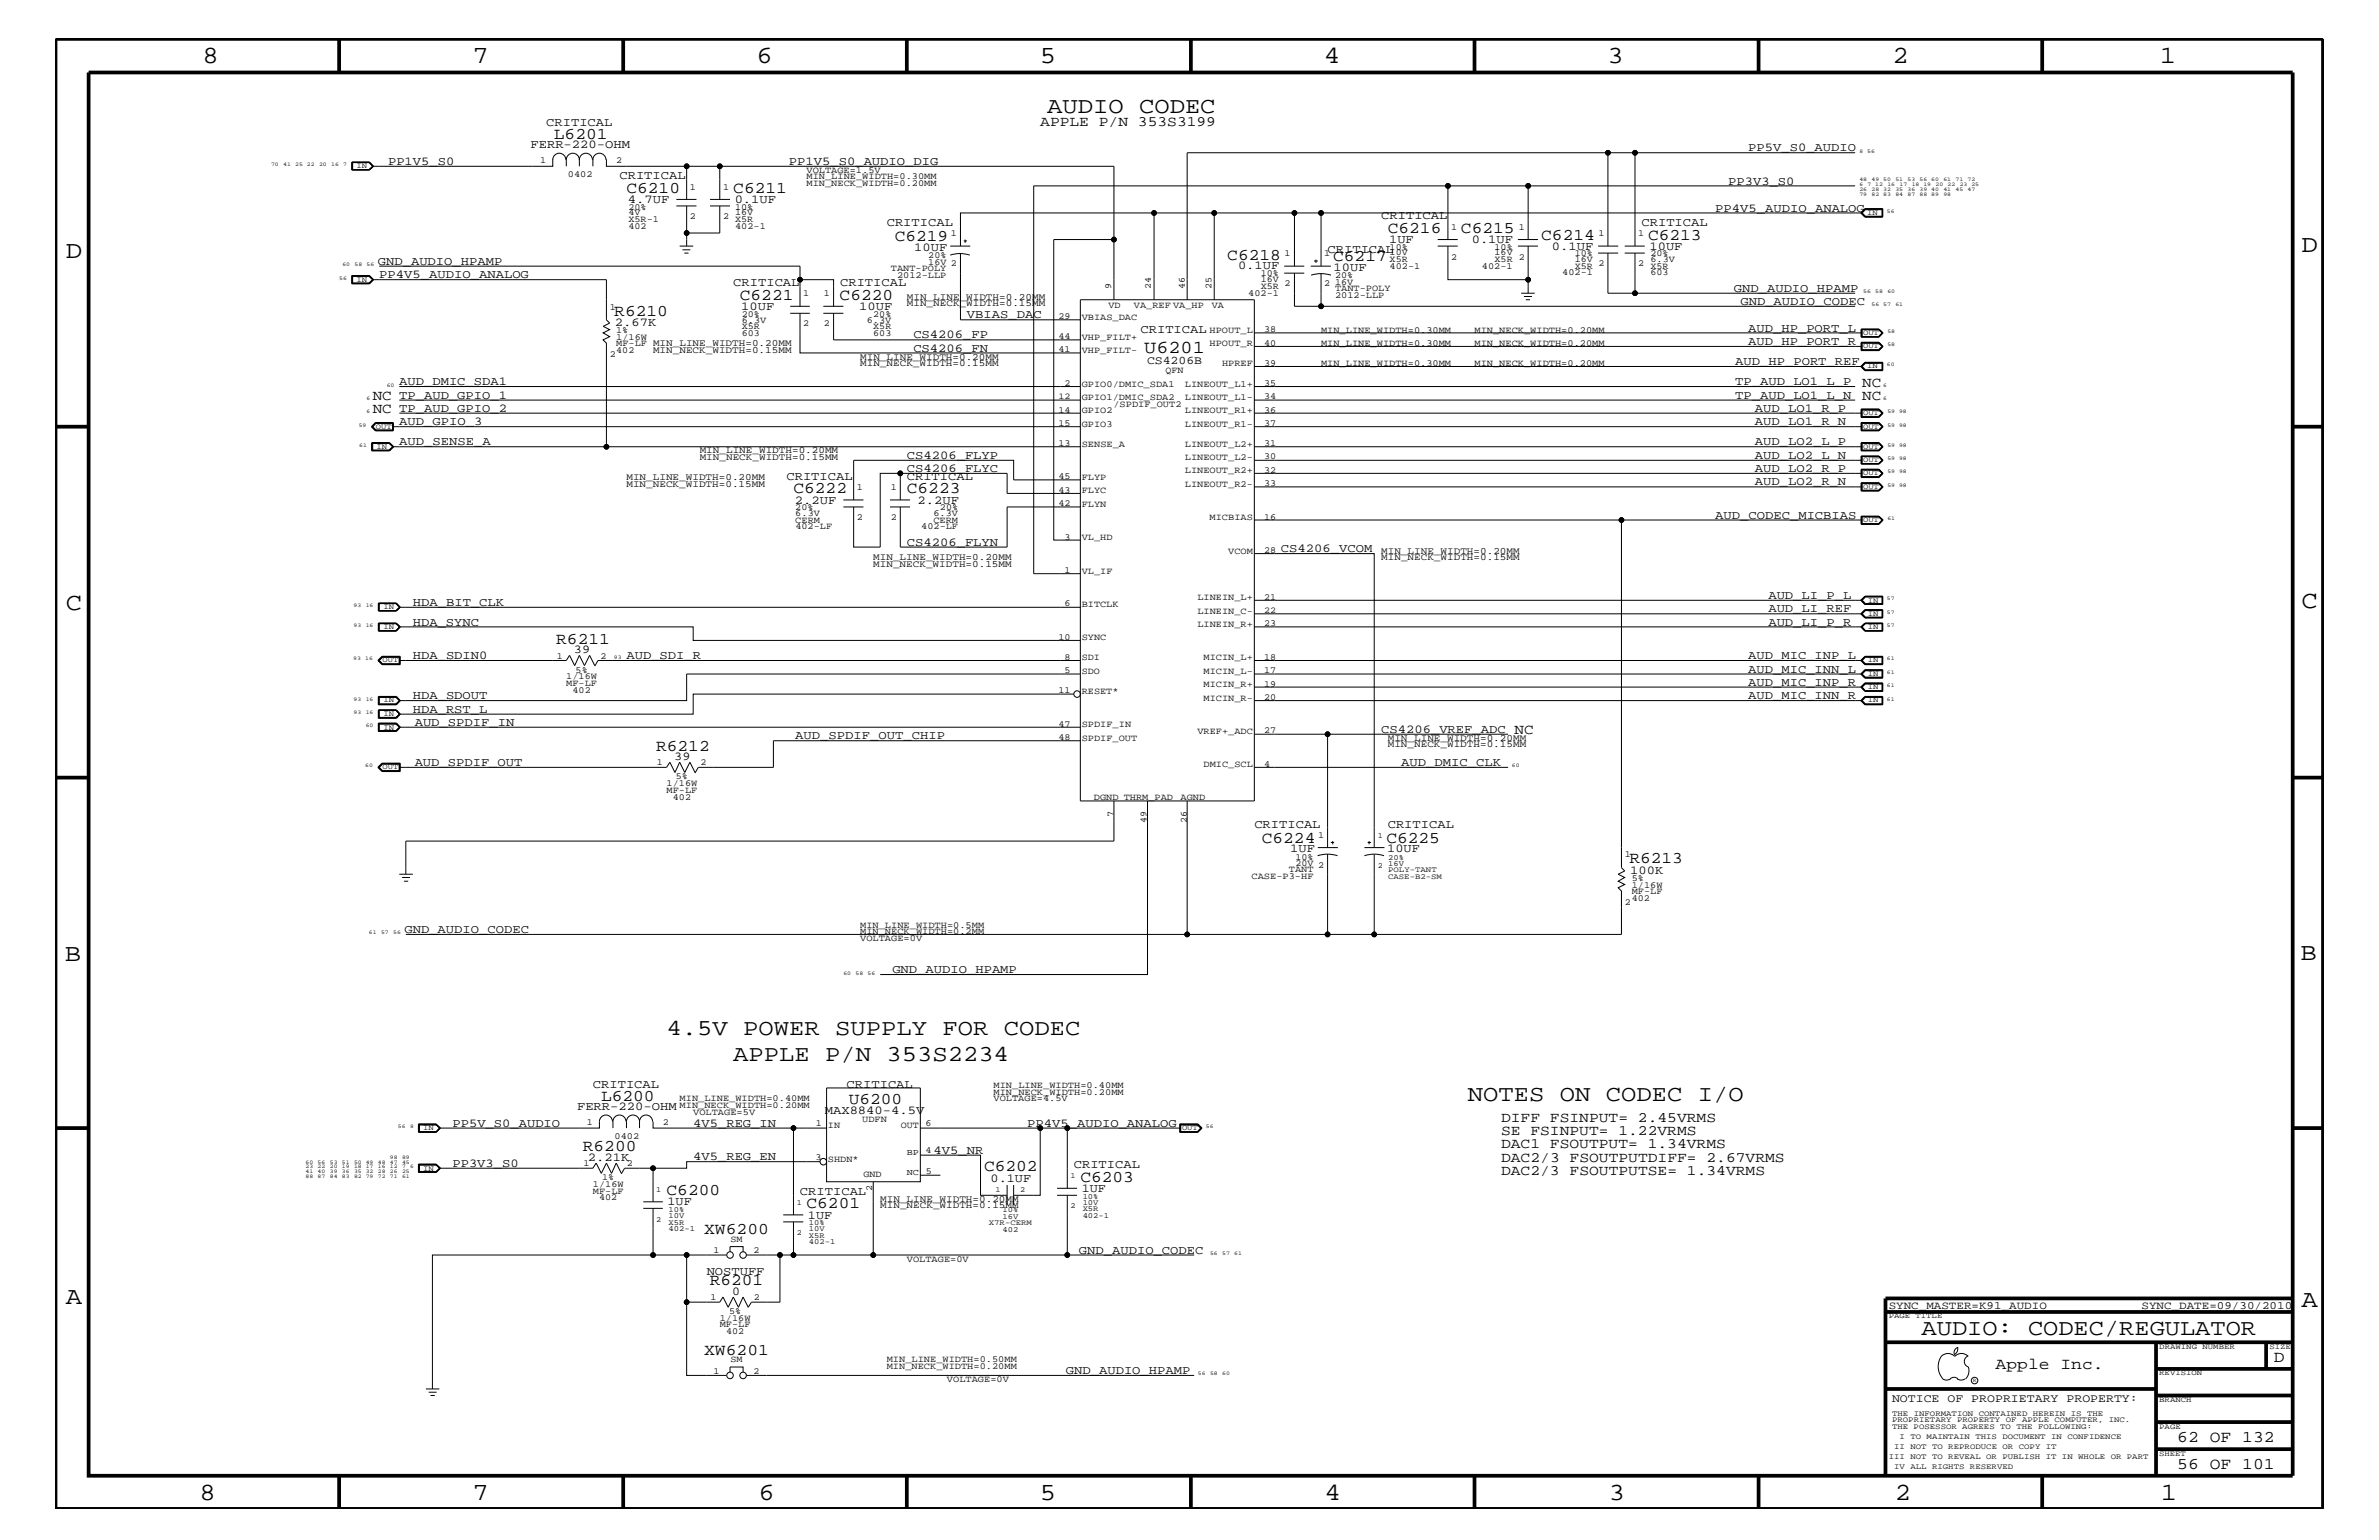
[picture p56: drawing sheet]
<svg xmlns="http://www.w3.org/2000/svg" width="432mm" height="279mm" viewBox="0 0 432 279" stroke-linecap="round" stroke-linejoin="round" font-family="sans-serif">
<defs><g id="words">
<g font-size="4.5">
<text x="36.7" y="11.5">8</text>
<text x="85.8" y="11.5">7</text>
<text x="137.3" y="11.5">6</text>
<text x="188.7" y="11.5">5</text>
<text x="240.3" y="11.5">4</text>
<text x="291.8" y="11.5">3</text>
<text x="343.5" y="11.5">2</text>
<text x="392" y="11.5">1</text>
<text x="11.9" y="46.8">D</text>
<text x="417.8" y="45.7">D</text>
<text x="11.9" y="110.6">C</text>
<text x="417.7" y="110.3">C</text>
<text x="11.8" y="174.3">B</text>
<text x="417.6" y="174.2">B</text>
<text x="11.9" y="236.7">A</text>
<text x="417.7" y="237.1">A</text>
<text x="36.2" y="272.1">8</text>
<text x="85.8" y="272.1">7</text>
<text x="137.7" y="272.1">6</text>
<text x="188.7" y="272.1">5</text>
<text x="240.4" y="272.1">4</text>
<text x="292" y="272.1">3</text>
<text x="343.9" y="272.1">2</text>
<text x="392.2" y="272.1">1</text>
</g>
<g font-size="4.1">
<text x="190.1" y="20.4">AUDIO CODEC</text>
<text x="121" y="187.7">4.5V POWER SUPPLY FOR CODEC</text>
<text x="133.1" y="192.6">APPLE P/N 353S2234</text>
<text x="266.4" y="199.8">NOTES ON CODEC I/O</text>
<text x="348.8" y="242.3">AUDIO: CODEC/REGULATOR</text>
</g>
<text font-size="3.3" x="207.7" y="64">U6201</text>
<g font-size="3">
<text x="100.5" y="25.2">L6201</text>
<text x="113.7" y="35">C6210</text>
<text x="133.1" y="35">C6211</text>
<text x="162.4" y="43.8">C6219</text>
<text x="222.8" y="47.1">C6218</text>
<text x="242" y="47.4">C6217</text>
<text x="251.9" y="42.3">C6216</text>
<text x="265.2" y="42.3">C6215</text>
<text x="279.7" y="43.5">C6214</text>
<text x="299.1" y="43.5">C6213</text>
<text x="111.5" y="57.3">R6210</text>
<text x="134.3" y="54.4">C6221</text>
<text x="152.4" y="54.4">C6220</text>
<text x="144" y="89.5">C6222</text>
<text x="164.6" y="89.5">C6223</text>
<text x="101" y="116.8">R6211</text>
<text x="119.1" y="136.2">R6212</text>
<text x="229" y="152.9">C6224</text>
<text x="251.6" y="152.9">C6225</text>
<text x="295.7" y="156.7">R6213</text>
<text x="109.1" y="199.8">L6200</text>
<text x="154.1" y="200.3">U6200</text>
<text x="105.8" y="208.9">R6200</text>
<text x="178.6" y="212.5">C6202</text>
<text x="196.1" y="214.4">C6203</text>
<text x="121" y="216.9">C6200</text>
<text x="146.4" y="219.2">C6201</text>
<text x="127.8" y="224">XW6200</text>
<text x="128.8" y="233.2">R6201</text>
<text x="127.8" y="245.8">XW6201</text>
<text x="362.2" y="248.4">Apple Inc.</text>
<text x="412.7" y="247.1">D</text>
<text x="395.2" y="261.6">62 OF 132</text>
<text x="395.2" y="266.6">56 OF 101</text>
</g>
<g font-size="2.6">
<text x="188.8" y="22.9">APPLE P/N 353S3199</text>
<text x="338" y="70.1">NC</text>
<text x="67.6" y="75">NC</text>
<text x="67.6" y="72.6">NC</text>
<text x="338" y="72.6">NC</text>
<text x="274.9" y="133.2">NC</text>
<text x="272.5" y="203.5">DIFF FSINPUT= 2.45VRMS</text>
<text x="272.5" y="208.3">DAC1 FSOUTPUT= 1.34VRMS</text>
<text x="272.5" y="205.9">SE FSINPUT= 1.22VRMS</text>
<text x="272.5" y="210.8">DAC2/3 FSOUTPUTDIFF= 2.67VRMS</text>
<text x="272.5" y="213.2">DAC2/3 FSOUTPUTSE= 1.34VRMS</text>
</g>
<g font-size="2.2">
<text x="99.1" y="22.9">CRITICAL</text>
<text x="70.4" y="29.9">PP1V5_S0</text>
<text x="96.3" y="26.9">FERR-220-OHM</text>
<text x="143.2" y="29.9">PP1V5_S0_AUDIO_DIG</text>
<text x="317.3" y="27.5">PP5V_S0_AUDIO</text>
<text x="112.4" y="32.5">CRITICAL</text>
<text x="313.7" y="33.6">PP3V3_S0</text>
<text x="114" y="36.8">4.7UF</text>
<text x="133.3" y="36.8">0.1UF</text>
<text x="161" y="41">CRITICAL</text>
<text x="250.7" y="39.8">CRITICAL</text>
<text x="297.9" y="41">CRITICAL</text>
<text x="311.3" y="38.4">PP4V5_AUDIO_ANALOG</text>
<text x="165.9" y="45.5">10UF</text>
<text x="241" y="45.9">CRITICAL</text>
<text x="252.1" y="44.1">1UF</text>
<text x="267.1" y="44.1">0.1UF</text>
<text x="281.7" y="45.3">0.1UF</text>
<text x="299.4" y="45.3">10UF</text>
<text x="68.6" y="48">GND_AUDIO_HPAMP</text>
<text x="68.8" y="50.5">PP4V5_AUDIO_ANALOG</text>
<text x="133.1" y="51.9">CRITICAL</text>
<text x="152.5" y="51.9">CRITICAL</text>
<text x="224.7" y="48.9">0.1UF</text>
<text x="242.1" y="49.1">10UF</text>
<text x="314.7" y="52.9">GND_AUDIO_HPAMP</text>
<text x="111.6" y="59.1">2.67K</text>
<text x="134.5" y="56.2">10UF</text>
<text x="156" y="56.2">10UF</text>
<text x="175.5" y="57.8">VBIAS_DAC</text>
<text x="315.9" y="55.3">GND_AUDIO_CODEC</text>
<text x="165.8" y="63.9">CS4206_FN</text>
<text x="165.8" y="61.4">CS4206_FP</text>
<text x="207" y="60.4">CRITICAL</text>
<text x="317.3" y="62.6">AUD_HP_PORT_R</text>
<text x="317.3" y="60.2">AUD_HP_PORT_L</text>
<text x="72.5" y="69.9">AUD_DMIC_SDA1</text>
<text x="315" y="69.9">TP_AUD_LO1_L_P</text>
<text x="315" y="66.2">AUD_HP_PORT_REF</text>
<text x="72.5" y="74.7">TP_AUD_GPIO_2</text>
<text x="72.5" y="72.3">TP_AUD_GPIO_1</text>
<text x="72.5" y="77.2">AUD_GPIO_3</text>
<text x="315" y="72.3">TP_AUD_LO1_L_N</text>
<text x="318.5" y="77.2">AUD_LO1_R_N</text>
<text x="318.5" y="74.7">AUD_LO1_R_P</text>
<text x="72.5" y="80.8">AUD_SENSE_A</text>
<text x="164.6" y="83.3">CS4206_FLYP</text>
<text x="318.5" y="80.8">AUD_LO2_L_P</text>
<text x="318.5" y="83.3">AUD_LO2_L_N</text>
<text x="142.7" y="87.1">CRITICAL</text>
<text x="164.6" y="87.1">CRITICAL</text>
<text x="164.6" y="85.6">CS4206_FLYC</text>
<text x="318.5" y="85.6">AUD_LO2_R_P</text>
<text x="318.5" y="88.1">AUD_LO2_R_N</text>
<text x="144.3" y="91.4">2.2UF</text>
<text x="166.5" y="91.4">2.2UF</text>
<text x="311.3" y="94.2">AUD_CODEC_MICBIAS</text>
<text x="164.6" y="99">CS4206_FLYN</text>
<text x="232.5" y="100.2">CS4206_VCOM</text>
<text x="74.9" y="109.9">HDA_BIT_CLK</text>
<text x="74.9" y="113.6">HDA_SYNC</text>
<text x="321" y="111.1">AUD_LI_REF</text>
<text x="321" y="113.6">AUD_LI_P_R</text>
<text x="321" y="108.7">AUD_LI_P_L</text>
<text x="74.9" y="119.6">HDA_SDIN0</text>
<text x="104.2" y="118.5">39</text>
<text x="113.7" y="119.6">AUD_SDI_R</text>
<text x="317.3" y="119.6">AUD_MIC_INP_L</text>
<text x="317.3" y="124.4">AUD_MIC_INP_R</text>
<text x="317.3" y="122">AUD_MIC_INN_L</text>
<text x="74.9" y="129.3">HDA_RST_L</text>
<text x="74.9" y="126.9">HDA_SDOUT</text>
<text x="75.3" y="131.7">AUD_SPDIF_IN</text>
<text x="317.3" y="126.9">AUD_MIC_INN_R</text>
<text x="122.4" y="137.9">39</text>
<text x="144.4" y="134.1">AUD_SPDIF_OUT_CHIP</text>
<text x="250.7" y="133">CS4206_VREF_ADC</text>
<text x="75.3" y="139">AUD_SPDIF_OUT</text>
<text x="254.3" y="139">AUD_DMIC_CLK</text>
<text x="227.7" y="150.1">CRITICAL</text>
<text x="234.2" y="154.6">1UF</text>
<text x="251.8" y="154.6">10UF</text>
<text x="251.9" y="150.1">CRITICAL</text>
<text x="295.9" y="158.5">100K</text>
<text x="73.4" y="169.3">GND_AUDIO_CODEC</text>
<text x="162" y="176.6">GND_AUDIO_HPAMP</text>
<text x="107.6" y="197.4">CRITICAL</text>
<text x="153.7" y="197.4">CRITICAL</text>
<text x="104.7" y="201.5">FERR-220-OHM</text>
<text x="149.7" y="202">MAX8840-4.5V</text>
<text x="82.1" y="204.4">PP5V_S0_AUDIO</text>
<text x="125.8" y="204.4">4V5_REG_IN</text>
<text x="169.4" y="209.3">4V5_NR</text>
<text x="186.4" y="204.4">PP4V5_AUDIO_ANALOG</text>
<text x="82.1" y="211.7">PP3V3_S0</text>
<text x="106.7" y="210.7">2.21K</text>
<text x="125.8" y="210.5">4V5_REG_EN</text>
<text x="179.8" y="214.4">0.1UF</text>
<text x="194.9" y="211.9">CRITICAL</text>
<text x="121.2" y="218.6">1UF</text>
<text x="145.2" y="216.9">CRITICAL</text>
<text x="146.6" y="221.1">1UF</text>
<text x="196.3" y="216.2">1UF</text>
<text x="195.8" y="227.5">GND_AUDIO_CODEC</text>
<text x="128.3" y="231.3">NOSTUFF</text>
<text x="132.9" y="234.9">0</text>
<text x="193.5" y="249.3">GND_AUDIO_HPAMP</text>
</g>
<g font-size="2.1">
<text x="208.2" y="66">CS4206B</text>
<text x="343.4" y="254.4">NOTICE OF PROPRIETARY PROPERTY:</text>
</g>
<g font-size="2">
<text x="342.8" y="237.4">SYNC_MASTER=K91_AUDIO</text>
<text x="388.7" y="237.4">SYNC_DATE=09/30/2010</text>
</g>
<g font-size="1.8">
<text x="164.6" y="54.4">MIN_LINE_WIDTH=0.20MM</text>
<text x="164.6" y="55.6">MIN_NECK_WIDTH=0.15MM</text>
<text x="118.5" y="64">MIN_NECK_WIDTH=0.15MM</text>
<text x="156.1" y="65.3">MIN_LINE_WIDTH=0.20MM</text>
<text x="156.1" y="66.5">MIN_NECK_WIDTH=0.15MM</text>
<text x="127" y="83.5">MIN_NECK_WIDTH=0.15MM</text>
<text x="127" y="82.2">MIN_LINE_WIDTH=0.20MM</text>
<text x="113.7" y="88.3">MIN_NECK_WIDTH=0.15MM</text>
<text x="113.7" y="87.1">MIN_LINE_WIDTH=0.20MM</text>
<text x="158.5" y="101.6">MIN_LINE_WIDTH=0.20MM</text>
<text x="250.7" y="101.6">MIN_NECK_WIDTH=0.15MM</text>
<text x="250.7" y="100.4">MIN_LINE_WIDTH=0.20MM</text>
<text x="158.5" y="102.9">MIN_NECK_WIDTH=0.15MM</text>
<text x="251.9" y="134.4">MIN_LINE_WIDTH=0.20MM</text>
<text x="251.9" y="135.6">MIN_NECK_WIDTH=0.15MM</text>
<text x="159.8" y="219.2">MIN_NECK_WIDTH=0.15MM</text>
<text x="159.8" y="218">MIN_LINE_WIDTH=0.20MM</text>
</g>
<g font-size="1.7">
<text x="98" y="29.5">1</text>
<text x="111.8" y="29.5">2</text>
<text x="103.1" y="32">0402</text>
<text x="125.2" y="34.4">1</text>
<text x="131.2" y="34.4">1</text>
<text x="146.4" y="31.4">VOLTAGE=1.5V</text>
<text x="146.4" y="33.7">MIN_NECK_WIDTH=0.20MM</text>
<text x="146.4" y="32.5">MIN_LINE_WIDTH=0.30MM</text>
<text x="114" y="38">20%</text>
<text x="114" y="39.1">4V</text>
<text x="114" y="41.5">402</text>
<text x="114" y="40.3">X5R-1</text>
<text x="125.2" y="39.8">2</text>
<text x="131.2" y="39.8">2</text>
<text x="133.4" y="41.5">402-1</text>
<text x="133.4" y="38">10%</text>
<text x="133.4" y="40.3">X5R</text>
<text x="133.4" y="39.1">16V</text>
<text x="263.4" y="41.7">1</text>
<text x="275.7" y="41.7">1</text>
<text x="168.5" y="46.8">20%</text>
<text x="172.6" y="42.9">1</text>
<text x="233.2" y="46.5">1</text>
<text x="240.4" y="46.5">1</text>
<text x="252.2" y="46.3">10V</text>
<text x="252.2" y="47.6">X5R</text>
<text x="252.2" y="45.3">10%</text>
<text x="263.4" y="47.1">2</text>
<text x="271.3" y="45.3">10%</text>
<text x="271.3" y="47.6">X5R</text>
<text x="271.3" y="46.3">16V</text>
<text x="275.7" y="47.1">2</text>
<text x="285.8" y="46.5">10%</text>
<text x="285.8" y="47.6">16V</text>
<text x="290.2" y="42.9">1</text>
<text x="297.3" y="42.9">1</text>
<text x="299.6" y="46.5">20%</text>
<text x="299.6" y="47.6">6.3V</text>
<text x="145.8" y="53.8">1</text>
<text x="149.5" y="53.8">1</text>
<text x="161.7" y="49.1">TANT-POLY</text>
<text x="162.8" y="50.4">2012-LLP</text>
<text x="168.5" y="48">16V 2</text>
<text x="201.7" y="52.5" transform="rotate(-90 201.7 52.5)">9</text>
<text x="215.1" y="52.5" transform="rotate(-90 215.1 52.5)">46</text>
<text x="219.9" y="52.5" transform="rotate(-90 219.9 52.5)">25</text>
<text x="226.6" y="53.6">402-1</text>
<text x="228.9" y="51.3">16V</text>
<text x="228.9" y="50.2">10%</text>
<text x="228.9" y="52.4">X5R</text>
<text x="233.2" y="51.9">2</text>
<text x="240.4" y="51.9">2</text>
<text x="242.3" y="51.7">16V</text>
<text x="242.3" y="50.5">20%</text>
<text x="242.3" y="52.8">TANT-POLY</text>
<text x="252.2" y="48.8">402-1</text>
<text x="269" y="48.8">402-1</text>
<text x="283.5" y="50">402-1</text>
<text x="285.8" y="48.8">X5R</text>
<text x="290.2" y="48.3">2</text>
<text x="297.3" y="48.3">2</text>
<text x="299.6" y="50">603</text>
<text x="299.6" y="48.8">X5R</text>
<text x="110.7" y="56.2">1</text>
<text x="134.6" y="59.7">X5R</text>
<text x="134.6" y="58.5">6.3V</text>
<text x="134.6" y="57.4">20%</text>
<text x="145.8" y="59.2">2</text>
<text x="149.5" y="59.2">2</text>
<text x="157.3" y="58.5">6.3V</text>
<text x="158.5" y="59.7">X5R</text>
<text x="158.5" y="57.4">20%</text>
<text x="192.1" y="57.9">29</text>
<text x="196.3" y="58">VBIAS_DAC</text>
<text x="201.2" y="55.8">VD</text>
<text x="205.8" y="55.8">VA_REF VA_HP</text>
<text x="220" y="55.8">VA</text>
<text x="242.3" y="54">2012-LLP</text>
<text x="110.7" y="64.7">2</text>
<text x="111.8" y="64">402</text>
<text x="111.8" y="60.4">1%</text>
<text x="111.8" y="61.7">1/16W</text>
<text x="111.8" y="62.9">MF-LF MIN_LINE_WIDTH=0.20MM</text>
<text x="134.6" y="60.9">603</text>
<text x="158.5" y="60.9">603</text>
<text x="192.1" y="64">41</text>
<text x="192.1" y="61.5">44</text>
<text x="196.3" y="61.7">VHP_FILT+</text>
<text x="196.3" y="64">VHP_FILT-</text>
<text x="219.5" y="62.9">HPOUT_R</text>
<text x="219.5" y="60.4">HPOUT_L</text>
<text x="229.4" y="62.8">40</text>
<text x="229.4" y="60.3">38</text>
<text x="239.8" y="62.9">MIN_LINE_WIDTH=0.30MM</text>
<text x="239.8" y="60.4">MIN_LINE_WIDTH=0.30MM</text>
<text x="267.6" y="62.9">MIN_NECK_WIDTH=0.20MM</text>
<text x="267.6" y="60.4">MIN_NECK_WIDTH=0.20MM</text>
<text x="193.2" y="70">2</text>
<text x="196.3" y="70.1">GPIO0/DMIC_SDA1</text>
<text x="211.5" y="67.6">QFN</text>
<text x="215.1" y="70.1">LINEOUT_L1+</text>
<text x="221.8" y="66.5">HPREF</text>
<text x="229.4" y="66.4">39</text>
<text x="229.4" y="70">35</text>
<text x="239.8" y="66.5">MIN_LINE_WIDTH=0.30MM</text>
<text x="267.6" y="66.5">MIN_NECK_WIDTH=0.20MM</text>
<text x="192.1" y="77.3">15</text>
<text x="192.1" y="74.9">14</text>
<text x="196.3" y="75">GPIO2</text>
<text x="196.3" y="77.4">GPIO3</text>
<text x="196.3" y="72.6">GPIO1/DMIC_SDA2</text>
<text x="202.1" y="73.8">/SPDIF_OUT2</text>
<text x="215.1" y="72.6">LINEOUT_L1-</text>
<text x="215.1" y="77.4">LINEOUT_R1-</text>
<text x="215.1" y="75">LINEOUT_R1+</text>
<text x="229.4" y="74.9">36</text>
<text x="229.4" y="77.3">37</text>
<text x="229.4" y="72.4">34</text>
<text x="192.1" y="80.9">13</text>
<text x="196.3" y="81.1">SENSE_A</text>
<text x="215.1" y="81.1">LINEOUT_L2+</text>
<text x="215.1" y="83.5">LINEOUT_L2-</text>
<text x="229.4" y="83.3">30</text>
<text x="229.4" y="80.9">31</text>
<text x="155.5" y="88.9">1</text>
<text x="161.7" y="88.9">1</text>
<text x="192.1" y="89.4">43</text>
<text x="192.1" y="87">45</text>
<text x="196.3" y="87.1">FLYP</text>
<text x="196.3" y="89.5">FLYC</text>
<text x="215.1" y="88.3">LINEOUT_R2-</text>
<text x="215.1" y="85.9">LINEOUT_R2+</text>
<text x="229.4" y="85.8">32</text>
<text x="229.4" y="88.2">33</text>
<text x="144.4" y="92.6">20%</text>
<text x="144.4" y="94.9">CERM</text>
<text x="144.4" y="93.7">6.3V</text>
<text x="155.5" y="94.3">2</text>
<text x="161.7" y="94.3">2</text>
<text x="169.4" y="93.7">6.3V</text>
<text x="169.4" y="94.9">CERM</text>
<text x="170.6" y="92.6">20%</text>
<text x="192.1" y="91.8">42</text>
<text x="196.3" y="92">FLYN</text>
<text x="219.5" y="94.3">MICBIAS</text>
<text x="229.4" y="94.3">16</text>
<text x="144.4" y="96">402-LF</text>
<text x="167.2" y="96">402-LF</text>
<text x="193.2" y="97.9">3</text>
<text x="196.3" y="98">VL_HD</text>
<text x="222.9" y="100.4">VCOM</text>
<text x="229.4" y="100.4">28</text>
<text x="193.2" y="104">1</text>
<text x="196.3" y="104.1">VL_IF</text>
<text x="193.2" y="110">6</text>
<text x="196.3" y="110.2">BITCLK</text>
<text x="217.3" y="111.4">LINEIN_C-</text>
<text x="217.3" y="113.7">LINEIN_R+</text>
<text x="217.3" y="108.9">LINEIN_L+</text>
<text x="229.4" y="108.8">21</text>
<text x="229.4" y="113.7">23</text>
<text x="101.1" y="119.5">1</text>
<text x="109" y="119.5">2</text>
<text x="192.1" y="116.1">10</text>
<text x="193.2" y="119.7">8</text>
<text x="196.3" y="116.2">SYNC</text>
<text x="196.3" y="119.8">SDI</text>
<text x="218.4" y="119.8">MICIN_L+</text>
<text x="229.4" y="119.7">18</text>
<text x="102.8" y="123.2">1/16W</text>
<text x="102.8" y="124.4">MF-LF</text>
<text x="103.9" y="125.7">402</text>
<text x="104.5" y="122">5%</text>
<text x="192.1" y="125.8">11</text>
<text x="193.2" y="122.1">5</text>
<text x="196.3" y="125.9">RESET*</text>
<text x="196.3" y="122.3">SDO</text>
<text x="218.4" y="122.3">MICIN_L-</text>
<text x="218.4" y="124.7">MICIN_R+</text>
<text x="229.4" y="124.6">19</text>
<text x="229.4" y="122.1">17</text>
<text x="192.1" y="131.9">47</text>
<text x="196.3" y="131.9">SPDIF_IN</text>
<text x="218.4" y="127.1">MICIN_R-</text>
<text x="229.4" y="127">20</text>
<text x="192.1" y="134.2">48</text>
<text x="196.3" y="134.4">SPDIF_OUT</text>
<text x="217.3" y="133.2">VREF+_ADC</text>
<text x="229.4" y="133">27</text>
<text x="119.2" y="138.9">1</text>
<text x="121" y="143.9">MF-LF</text>
<text x="121" y="142.6">1/16W</text>
<text x="122.7" y="141.4">5%</text>
<text x="127.2" y="138.9">2</text>
<text x="218.4" y="139.2">DMIC_SCL</text>
<text x="229.4" y="139.1">4</text>
<text x="122.1" y="145.1">402</text>
<text x="198.5" y="145.1">DGND THRM_PAD</text>
<text x="202.1" y="148.2" transform="rotate(-90 202.1 148.2)">7</text>
<text x="208.1" y="149.3" transform="rotate(-90 208.1 149.3)">49</text>
<text x="214.3" y="145.1">AGND</text>
<text x="215.4" y="149.3" transform="rotate(-90 215.4 149.3)">26</text>
<text x="235.1" y="156">10%</text>
<text x="239.3" y="152">1</text>
<text x="294.9" y="155.6">1</text>
<text x="227.2" y="159.5">CASE-P3-HF</text>
<text x="233.9" y="158.3">TANT</text>
<text x="235.1" y="157.2">20V 2</text>
<text x="296.2" y="159.9">5%</text>
<text x="296.2" y="161.1">1/16W</text>
<text x="294.9" y="164.1">2</text>
<text x="296.2" y="163.5">402</text>
<text x="296.2" y="162.2">MF-LF</text>
<text x="156.1" y="168.3">MIN_LINE_WIDTH=0.5MM</text>
<text x="156.1" y="170.7">VOLTAGE=0V</text>
<text x="156.1" y="169.5">MIN_NECK_WIDTH=0.2MM</text>
<text x="180.3" y="197.4">MIN_LINE_WIDTH=0.40MM</text>
<text x="123.4" y="199.8">MIN_LINE_WIDTH=0.40MM</text>
<text x="123.4" y="201">MIN_NECK_WIDTH=0.20MM</text>
<text x="125.8" y="202.3">VOLTAGE=5V</text>
<text x="156.5" y="203.6">UDFN</text>
<text x="180.3" y="199.8">VOLTAGE=4.5V</text>
<text x="180.3" y="198.7">MIN_NECK_WIDTH=0.20MM</text>
<text x="106.5" y="204.1">1</text>
<text x="111.5" y="206.6">0402</text>
<text x="120.3" y="204.1">2</text>
<text x="148.1" y="204.3">1</text>
<text x="150.3" y="204.7">IN</text>
<text x="163.5" y="204.7">OUT</text>
<text x="168" y="209.2">4</text>
<text x="168" y="204.3">6</text>
<text x="105.9" y="211.6">1</text>
<text x="107.6" y="215.3">1/16W</text>
<text x="109.3" y="214.2">1%</text>
<text x="113.8" y="211.6">2</text>
<text x="148" y="210.4">3</text>
<text x="150.3" y="210.8">SHDN*</text>
<text x="156.7" y="213.6">GND</text>
<text x="168.1" y="213">5</text>
<text x="107.6" y="216.6">MF-LF</text>
<text x="108.8" y="217.8">402</text>
<text x="158.3" y="216" transform="rotate(-90 158.3 216)">2</text>
<text x="129.5" y="227.4">1</text>
<text x="132.6" y="225.3">SM</text>
<text x="136.8" y="227.4">2</text>
<text x="164.6" y="229">VOLTAGE=0V</text>
<text x="128.9" y="235.8">1</text>
<text x="130.6" y="239.6">1/16W</text>
<text x="132.3" y="238.4">5%</text>
<text x="136.8" y="235.8">2</text>
<text x="130.6" y="240.8">MF-LF</text>
<text x="131.8" y="242">402</text>
<text x="129.5" y="249.2">1</text>
<text x="132.6" y="247.1">SM</text>
<text x="136.8" y="249.2">2</text>
<text x="161" y="247.1">MIN_LINE_WIDTH=0.50MM</text>
<text x="161" y="248.4">MIN_NECK_WIDTH=0.20MM</text>
<text x="171.9" y="250.7">VOLTAGE=0V</text>
</g>
<g font-size="1.6">
<text x="208.9" y="52.5" transform="rotate(-90 208.9 52.5)">24</text>
<text x="192.1" y="72.4">12</text>
<text x="229.4" y="111.2">22</text>
<text x="164.6" y="209.6">BP</text>
<text x="164.6" y="213.2">NC</text>
</g>
<g font-size="1.4">
<text x="64.7" y="30.5">IN</text>
<text x="338.9" y="39">IN</text>
<text x="64.7" y="51.1">IN</text>
<text x="338.2" y="60.8">OUT</text>
<text x="338.2" y="63.2">OUT</text>
<text x="338.9" y="66.8">IN</text>
<text x="68.2" y="77.8">OUT</text>
<text x="338.2" y="75.4">OUT</text>
<text x="338.2" y="77.8">OUT</text>
<text x="68.3" y="81.4">IN</text>
<text x="338.2" y="81.4">OUT</text>
<text x="338.2" y="83.8">OUT</text>
<text x="338.2" y="86.2">OUT</text>
<text x="338.2" y="88.7">OUT</text>
<text x="338.2" y="94.8">OUT</text>
<text x="69.6" y="110.5">IN</text>
<text x="339" y="109.3">IN</text>
<text x="339" y="111.7">IN</text>
<text x="69.6" y="114.2">IN</text>
<text x="339" y="114.2">IN</text>
<text x="69.4" y="120.2">OUT</text>
<text x="339" y="120.2">IN</text>
<text x="339" y="122.6">IN</text>
<text x="339" y="125.1">IN</text>
<text x="69.6" y="129.9">IN</text>
<text x="69.6" y="127.5">IN</text>
<text x="339" y="127.5">IN</text>
<text x="69.6" y="132.4">IN</text>
<text x="69.4" y="139.6">OUT</text>
<text x="250.1" y="152">1</text>
<text x="252" y="156">20%</text>
<text x="250.1" y="157.4">2</text>
<text x="252" y="159.5">CASE-B2-SM</text>
<text x="252" y="157.2">16V</text>
<text x="252" y="158.3">POLY-TANT</text>
<text x="76.8" y="205.1">IN</text>
<text x="214.5" y="205.1">OUT</text>
<text x="76.8" y="212.4">IN</text>
<text x="194.3" y="213.8">1</text>
<text x="119.1" y="216.2">1</text>
<text x="119.1" y="221.7">2</text>
<text x="121.3" y="219.8">10%</text>
<text x="121.3" y="220.9">10V</text>
<text x="144.6" y="218.6">1</text>
<text x="180.7" y="216.2">1</text>
<text x="181.9" y="219.8">10%</text>
<text x="181.9" y="221.1">16V</text>
<text x="185.2" y="216.2">2</text>
<text x="194.3" y="219.2">2</text>
<text x="196.5" y="220.9">402-1</text>
<text x="196.5" y="217.5">10%</text>
<text x="196.5" y="219.7">X5R</text>
<text x="196.5" y="218.6">10V</text>
<text x="121.3" y="222.2">X5R</text>
<text x="121.3" y="223.4">402-1</text>
<text x="144.6" y="224.1">2</text>
<text x="146.8" y="225.7">402-1</text>
<text x="146.8" y="223.4">10V</text>
<text x="146.8" y="222.3">10%</text>
<text x="146.8" y="224.6">X5R</text>
<text x="179.5" y="222.3">X7R-CERM</text>
<text x="181.9" y="223.5">402</text>
<text x="342.8" y="239.2">PAGE TITLE</text>
<text x="391.9" y="244.7">DRAWING NUMBER</text>
<text x="411.9" y="244.7">SIZE</text>
<text x="391.9" y="249.5">REVISION</text>
<text x="343.4" y="256.8">THE INFORMATION CONTAINED HEREIN IS THE</text>
<text x="391.9" y="254.4">BRANCH</text>
<text x="343.4" y="259.3">THE POSESSOR AGREES TO THE FOLLOWING:</text>
<text x="343.4" y="258">PROPRIETARY PROPERTY OF APPLE COMPUTER, INC.</text>
<text x="343.8" y="262.9">II NOT TO REPRODUCE OR COPY IT</text>
<text x="344.8" y="261.1">I TO MAINTAIN THIS DOCUMENT IN CONFIDENCE</text>
<text x="391.9" y="259.3">PAGE</text>
<text x="342.8" y="264.7">III NOT TO REVEAL OR PUBLISH IT IN WHOLE OR PART</text>
<text x="343.8" y="266.6">IV ALL RIGHTS RESERVED</text>
<text x="391.9" y="264.1">SHEET</text>
</g>
<g font-size="1">
<text x="337.5" y="27.7">8</text>
<text x="338.9" y="27.7">56</text>
<text x="49.2" y="30.2">70</text>
<text x="51.4" y="30.2">41</text>
<text x="53.6" y="30.2">25 22</text>
<text x="57.9" y="30.2">20</text>
<text x="60.1" y="30.2">16</text>
<text x="62.3" y="30.2">7</text>
<text x="337.5" y="33.7">6</text>
<text x="337.5" y="34.7">26</text>
<text x="337.5" y="32.9">48</text>
<text x="337.5" y="35.5">79</text>
<text x="338.9" y="33.7">7</text>
<text x="339.7" y="34.7">28 32</text>
<text x="339.7" y="32.9">49 50</text>
<text x="339.7" y="35.5">82 83</text>
<text x="340.4" y="33.7">12</text>
<text x="342.6" y="33.7">16</text>
<text x="344" y="34.7">35</text>
<text x="344" y="32.9">51</text>
<text x="344" y="35.5">84</text>
<text x="344.8" y="33.7">17</text>
<text x="346.2" y="34.7">36</text>
<text x="346.2" y="32.9">53</text>
<text x="346.2" y="35.5">87</text>
<text x="347" y="33.7">18 19</text>
<text x="348.4" y="34.7">39 40</text>
<text x="348.4" y="32.9">56 60</text>
<text x="348.4" y="35.5">88 89</text>
<text x="351.3" y="33.7">20</text>
<text x="352.7" y="34.7">41</text>
<text x="352.7" y="32.9">61</text>
<text x="352.7" y="35.5">98</text>
<text x="353.5" y="33.7">22</text>
<text x="354.9" y="34.7">45</text>
<text x="354.9" y="32.9">71</text>
<text x="355.7" y="33.7">23 25</text>
<text x="357.1" y="34.7">47</text>
<text x="357.1" y="32.9">72</text>
<text x="342.5" y="38.6">56</text>
<text x="61.6" y="50.7">56</text>
<text x="62.1" y="48.3">60</text>
<text x="64.3" y="48.3">58</text>
<text x="66.5" y="48.3">56</text>
<text x="338.2" y="53.2">56</text>
<text x="340.4" y="53.2">58</text>
<text x="342.6" y="53.2">60</text>
<text x="339.7" y="55.6">56 57</text>
<text x="344" y="55.6">61</text>
<text x="342.6" y="60.4">58</text>
<text x="342.6" y="62.9">58</text>
<text x="70.2" y="70.1">60</text>
<text x="341.8" y="70.1">6</text>
<text x="342.5" y="66.5">60</text>
<text x="65.1" y="77.4">59</text>
<text x="66.5" y="75">6</text>
<text x="66.5" y="72.6">6</text>
<text x="341.8" y="72.6">6</text>
<text x="342.6" y="75">59 98</text>
<text x="342.6" y="77.4">59 98</text>
<text x="65.2" y="81.1">61</text>
<text x="342.6" y="81.1">59 98</text>
<text x="342.6" y="83.5">59 98</text>
<text x="342.6" y="88.3">59 98</text>
<text x="342.6" y="85.9">59 98</text>
<text x="342.6" y="94.3">61</text>
<text x="64.2" y="110.2">93</text>
<text x="64.2" y="113.7">93</text>
<text x="66.4" y="110.2">16</text>
<text x="66.4" y="113.7">16</text>
<text x="342.5" y="111.4">57</text>
<text x="342.5" y="108.9">57</text>
<text x="342.5" y="113.7">57</text>
<text x="64.1" y="119.8">93</text>
<text x="66.3" y="119.8">16</text>
<text x="111.4" y="119.6">93</text>
<text x="342.5" y="119.8">61</text>
<text x="342.5" y="122.3">61</text>
<text x="342.5" y="124.7">61</text>
<text x="64.2" y="129.6">93</text>
<text x="64.2" y="127.1">93</text>
<text x="66.4" y="129.6">16</text>
<text x="66.4" y="127.1">16</text>
<text x="66.4" y="131.9">60</text>
<text x="342.5" y="127.1">61</text>
<text x="66.3" y="139.2">60</text>
<text x="274.4" y="139.2">60</text>
<text x="67" y="169.5">61</text>
<text x="69.2" y="169.5">57</text>
<text x="71.4" y="169.5">56</text>
<text x="153.1" y="176.8">60</text>
<text x="155.3" y="176.8">58</text>
<text x="157.5" y="176.8">56</text>
<text x="72.2" y="204.7">56</text>
<text x="74.4" y="204.7">8</text>
<text x="218.9" y="204.7">56</text>
<text x="55.5" y="212.9">41</text>
<text x="55.5" y="211.1">60</text>
<text x="55.5" y="213.7">88</text>
<text x="55.5" y="211.9">23</text>
<text x="57.7" y="212.9">40</text>
<text x="57.7" y="211.1">56</text>
<text x="57.7" y="213.7">87</text>
<text x="57.7" y="211.9">22</text>
<text x="59.9" y="212.9">39</text>
<text x="59.9" y="211.1">53</text>
<text x="59.9" y="213.7">84</text>
<text x="59.9" y="211.9">20</text>
<text x="62.1" y="212.9">36</text>
<text x="62.1" y="211.1">51</text>
<text x="62.1" y="213.7">83</text>
<text x="62.1" y="211.9">19</text>
<text x="64.3" y="212.9">35 32</text>
<text x="64.3" y="211.1">50 49</text>
<text x="64.3" y="213.7">82 79</text>
<text x="64.3" y="211.9">18 17</text>
<text x="68.6" y="212.9">28</text>
<text x="68.6" y="211.1">48</text>
<text x="68.6" y="213.7">72</text>
<text x="68.6" y="211.9">16</text>
<text x="70.8" y="212.9">26</text>
<text x="70.8" y="211.1">47</text>
<text x="70.8" y="213.7">71</text>
<text x="70.8" y="210.3">98</text>
<text x="70.8" y="211.9">12</text>
<text x="73" y="211.9">7</text>
<text x="73" y="212.9">25</text>
<text x="73" y="211.1">45</text>
<text x="73" y="213.7">61</text>
<text x="73" y="210.3">89</text>
<text x="74.4" y="211.9">6</text>
<text x="219.6" y="227.7">56</text>
<text x="221.8" y="227.7">57</text>
<text x="224" y="227.7">61</text>
<text x="217.4" y="249.5">56</text>
<text x="219.6" y="249.5">58</text>
<text x="221.8" y="249.5">60</text>
<text x="358.1" y="250.7">R</text>
</g>
</g></defs>
<g fill="none" stroke="#000" stroke-width=".18">
<path d="M63.9 29.4v1.4M63.9 29.5h3.2l.5 .7M64 29.5v1.3M67 29.5l.6 .7M67.1 29.4l.6 .8-.6 .6M67.1 29.4h-3.3v1.4h3.3M67.1 29.4l.7 .8-.7 .6M67.6 30.2l-.5 .6h-3.2M67.6 30.2l-.6 .6M100.3 29a1.19 1.19 0 0 1 1.2-1.2 1.19 1.19 0 0 1 1.2 1.2M100.3 28.9v1.3h-32.7M102.8 28.9v1.3"/>
<path d="M102.8 29a1.19 1.19 0 0 1 1.2-1.2 1.19 1.19 0 0 1 1.2 1.2 1.19 1.19 0 0 1 1.1-1.2 1.19 1.19 0 0 1 1.2 1.2M105.2 28.9v1.3M107.6 28.9v1.3M107.6 29a1.19 1.19 0 0 1 1.2-1.2 1.19 1.19 0 0 1 1.2 1.2M110.1 28.9v1.3h14.5M122.8 36.2h3.6M122.8 37.4h3.6M124.6 30.2h6v6M124.6 30.2v6M124.6 37.4v7.2M128.9 36.2h3.6M128.9 37.4h3.6"/>
<path d="M130.6 37.4v4.9h-6M130.6 30.2h71.6v13.3M209.5 38.6h10.9M220.4 38.6h14.5v9.7M220.4 38.6v15.8M234.9 38.6h4.9M262.8 33.7v9.8M277.4 33.7h-89.8v70.4h8.5M291.8 27.7h-76.3v26.7M296.8 27.7h-5v16.9M336.7 33.7h-59.3v9.8M336.7 27.7h-39.9v16.9"/>
<path d="M337.7 38.6l.8-.7h3.2v1.5h-3.2zM338 38.6l.6 .6h3M338 38.6h-98.2v9.7M338.5 39.3h3.2M338.5 37.9l-.7 .7 .7 .7M341.6 38h-3l-.6 .6M341.6 39.3v-1.3h-3.1l-.6 .6 .6 .7M63.8 50h3.3l.7 .7-.7 .8h-3.3zM64 50.2h3l.6 .5-.6 .6h-3zM67.1 50.1l.5 .6M67.1 50.1l.6 .6-.6 .7M67.1 50.1h-3.2v1.3h3.2"/>
<path d="M67.6 50.7h42.5v7.3l.6 .6-1.2 .6 1.2 .6-1.2 .6 1.2 .7-1.2 .6 .6 .6v18.8h86M67.6 50.7l-.5 .7M68.8 48.3h76.4v7.3M123.4 44.6h2.4M123.9 45.3h1.4M124.2 45.9h.8M143.4 56.8h3.6M143.4 55.6h3.6M145.2 50.7h6.1v4.9M145.2 56.8v7.2h50.9M149.4 56.8h3.7M149.4 55.6h3.7"/>
<path d="M151.3 56.8v4.9h44.8M172.5 46.3a5.8 5.8 0 0 1 3.5 0M172.5 44.6h3.6M174.3 44.6v-6h35.2v15.8M174.3 45.9v12.1h21.8M174.9 43.7h.6M175.2 43.5v.6M196.1 54.4h31.6v90.9h-31.6zM202.2 54.4v-10.9h-10.9v54.5h4.8M233.1 48.3h3.6M233.1 49.6h3.6M234.9 49.6v6h4.9"/>
<path d="M237.9 48.3h3.7M238 49.9a5.9 5.9 0 0 1 3.6 0M238.5 47.4h.7M238.8 47.1v.6M239.8 49.6v6h96.9M260.9 43.5h3.7M260.9 44.6h3.7M262.8 44.6v6.1h14.6v-6.1M275.5 43.5h3.6M275.5 44.6h3.6M276.1 53.2h2.5M276.6 53.8h1.4"/>
<path d="M276.9 54.4h.8M277.4 50.7v2.5M290.1 45.9h3.6M290.1 44.6h3.6M291.8 45.9v7.3h5M294.9 44.6h3.6M294.9 45.9h3.6M296.8 45.9v7.3h39.9M337.9 59.8h3.1l.6 .6-.6 .7h-3.1zM338 59.8v1.3M341 59.8l.6 .6M341 59.7l.8 .7-.8 .8"/>
<path d="M341 59.7h-3.2v1.5h3.2M341 59.7l.7 .7-.7 .8M68.2 78.1h3.2M68.2 76.7h3.2v1.5h-3.2l-.8-.8zM68.2 76.7h3.2M68.2 76.7l-.6 .7 .6 .7M68.2 76.7l-.7 .7 .7 .7M71.3 77.4h124.8M71.3 76.7v1.4M71.3 76.8h-3.1l-.6 .6 .6 .6h3.1M72.5 75h123.6M72.5 72.6h123.6"/>
<path d="M72.5 70.1h123.6M227.7 77.4h110.3M227.7 60.4h110.3M227.7 62.9h110.3M227.7 75h110.3M227.7 66.5h110.3M227.7 72.6h109M227.7 70.1h109M337.7 66.5l.8-.8h3.2v1.6h-3.2zM337.8 76.7h3.2l.8 .7-.8 .8h-3.2zM337.8 76.7h3.2M337.8 62.2h3.2"/>
<path d="M337.8 74.3h3.2l.7 .7-.7 .7M337.8 78.1h3.2M337.8 62.1h3.2l.8 .8-.8 .7h-3.2zM337.8 74.2h3.2l.8 .8-.8 .7h-3.2zM337.8 63.5h3.2M337.9 62.2v1.3M337.9 74.4h3.1l.6 .6-.6 .6h-3.1zM337.9 76.7v1.4M338 66.5l.6 .6h3M338 76.8h3l.6 .6-.6 .6h-3zM338 62.3h3l.6 .6-.6 .5h-3zM338 74.4v1.2h3l.6-.6"/>
<path d="M338.5 65.8h3.2M338.5 67.2h3.2M338.5 65.8l-.6 .7 .6 .7M338.5 65.8l-.7 .7 .7 .7M341 74.4l.6 .6M341 62.2l.6 .7M341 76.7l.6 .7M341 62.2l.7 .7-.7 .6M341 76.7l.7 .7-.7 .7M341.6 65.9h-3l-.6 .6M341.6 60.4l-.6 .7M341.6 65.8v1.4"/>
<path d="M341.6 62.9l-.6 .6M341.6 77.4l-.6 .7M67.5 80.3h3.2l.8 .8-.8 .7h-3.2zM67.5 80.4h3.2M67.5 81.7h3.2M67.6 80.4v1.3M67.6 80.5h3l.7 .6-.7 .5h-3zM70.7 80.4l.7 .7-.7 .6M70.7 80.4l.6 .7M71.3 81.1h38.8M71.3 81.1l-.6 .6M153.1 92h3.6"/>
<path d="M153.1 90.7h3.6M161.5 90.7h3.7M161.5 92h3.7M163.4 90.7v-4.8h-3.6v13.4h-4.9v-7.3M163.4 92v7.3h19.4v-7.3h13.3M163.4 85.9h19.4v3.6h13.3M196.1 87.1h-12.1v-3.6h-29.1v7.2M227.7 81.1h110.3M227.7 85.9h110.3M227.7 94.3h110.3M227.7 88.3h110.3M227.7 83.5h110.3"/>
<path d="M294.3 94.3v63.1l.6 .6-1.2 .6 1.2 .6-1.2 .7 1.2 .6-1.2 .6 .6 .6v7.8h-44.9v-14.5M337.8 80.3h3.2l.8 .8-.8 .7h-3.2zM337.8 80.4h3.2M337.8 85.2h3.2M337.8 87.7h3.2M337.8 81.7h3.2M337.8 85.1h3.2l.8 .8-.8 .7h-3.2zM337.8 87.6h3.2l.8 .7-.8 .8h-3.2zM337.8 86.6h3.2M337.8 89h3.2M337.9 80.4v1.3M337.9 82.8h3.1l.6 .7-.6 .6h-3.1z"/>
<path d="M337.9 85.2v1.4M337.9 87.7v1.3M337.9 93.8h3.1l.6 .5-.6 .7h-3.1zM338 80.5h3l.6 .6-.6 .5h-3zM338 82.8v1.3M338 85.3h3l.6 .6-.6 .6h-3zM338 87.7h3l.6 .6-.6 .6h-3zM338 93.8v1.2M341 93.8l.6 .5M341 82.8l.6 .7M341 93.7l.8 .6-.8 .8M341 82.7l.8 .8-.8 .7"/>
<path d="M341 85.2l.6 .7M341 87.7l.6 .6M341 80.4l.6 .7M341 82.7h-3.2v1.5h3.2M341 93.7h-3.2v1.4h3.2M341 85.2l.7 .7-.7 .7M341 93.7l.7 .6-.7 .8M341 80.4l.7 .7-.7 .6M341 87.7l.7 .6-.7 .7M341 82.7l.7 .8-.7 .7M341.6 94.3l-.6 .7M341.6 83.5l-.6 .6"/>
<path d="M341.6 85.9l-.6 .7M341.6 88.3l-.6 .7M341.6 81.1l-.6 .6M68.6 119.8l.7-.7h3.3v1.5h-3.3zM68.7 113.1h3.3l.6 .6-.6 .8h-3.3zM68.7 109.4h3.3l.6 .8-.6 .7h-3.3zM68.7 109.5h3.2M68.7 113.1h3.2M68.7 110.8h3.2M68.7 109.4v1.5M68.7 113.1v1.4M68.7 114.4h3.2"/>
<path d="M68.8 109.5v1.3M68.8 113.1v1.3M69.4 119.2l-.7 .6 .7 .7M69.4 119.2h3.2v1.3h-3.2M71.9 109.5l.6 .7M71.9 113.1l.6 .6M71.9 109.4l.7 .8M71.9 113.1l.7 .6M71.9 109.5l.7 .7-.7 .6M71.9 113.1l.7 .6-.7 .7M72.5 119.2v1.3M72.5 110.2l-.6 .6"/>
<path d="M72.5 113.7l-.6 .7M72.5 113.7h53.3v2.5h70.3M72.5 110.2h123.6M72.5 119.8h30.3l.6-.9 .9 1.9 .9-1.9 .9 1.9 .9-1.9 1 1.9M72.5 119.2h-3.1l-.6 .6 .6 .6h3.1M72.6 110.2l-.7 .7M72.6 113.7l-.7 .8M196.1 119.8h-87.6l-.6 1M227.7 100.4h21.7v53.4M227.7 113.7h110.3M227.7 119.8h110.3M227.7 108.9h110.3"/>
<path d="M227.7 111.4h110.3M337.7 108.9l.8-.8h3.2v1.6h-3.2zM337.7 111.4l.8-.8h3.2v1.5h-3.2zM337.7 119.8l.8-.7h3.2v1.5h-3.2zM337.9 113.7l.6-.6h3.1v1.3h-3.1zM338.5 113.1h3.2v1.4h-3.2M338.5 119.2h3.2M338.5 108.2h3.2M338.5 110.7h3.2M338.5 112h3.2M338.5 119.2l-.6 .6 .6 .7M338.5 110.7l-.6 .7 .6 .6"/>
<path d="M338.5 108.2l-.7 .7 .7 .8M338.5 113.1l-.7 .6 .7 .8M338.5 119.2l-.7 .6 .7 .7M338.5 110.7l-.7 .7 .7 .6M338.5 113.1l-.8 .6 .8 .8M338.6 113.1l-.6 .6 .6 .7M341.6 108.3h-3l-.6 .6 .6 .6h3M341.6 119.2h-3l-.6 .6 .6 .6h3M341.6 110.8h-3l-.6 .6 .6 .6h3M341.6 108.2v1.4h-3.1l-.6-.7 .6-.7M341.6 110.7v1.3M341.6 119.2v1.3"/>
<path d="M68.6 139.2l.7-.7h3.3v1.5h-3.3zM68.7 126.4h3.3l.6 .7-.6 .8h-3.3zM68.7 128.8h3.3l.6 .8-.6 .7h-3.3zM68.7 131.2h3.3l.6 .7-.6 .8h-3.3zM68.7 128.9h3.2M68.7 131.3h3.2M68.7 128.8v1.4h3.2l.7-.6M68.7 130.2h3.2M68.8 126.5h3.1l.6 .6-.6 .6h-3.1zM68.8 128.9v1.3M68.8 131.3v1.2h3.1l.6-.6M69.4 138.5l-.7 .7 .7 .7"/>
<path d="M69.4 138.5h3.2v1.4h-3.2M71.9 128.9l.6 .7M71.9 131.3l.6 .6M71.9 126.4h-3.2v1.4h3.2M71.9 128.8l.7 .8M71.9 126.4l.7 .7M71.9 128.9l.7 .7-.7 .6M71.9 126.4l.7 .7-.7 .7M71.9 131.3l.7 .6-.7 .7h-3.2M72.5 138.5v1.4M72.5 129.6l-.6 .6M72.5 139.2h48.5l.6-.9 .9 1.9 .9-1.9 .9 1.9 .9-1.9 1 1.9"/>
<path d="M72.5 131.9h123.6M72.5 138.6h-3.1l-.6 .6 .6 .6h3.1M72.6 127.1l-.7 .7M72.6 131.9l-.7 .8M72.6 131.9l-.7-.6h-3.2v1.4M194.9 125.9h-69.1v3.7h-53.3M196.1 122.3h-71.5v4.8h-52.1M196.1 134.4h-55.7v4.8h-13.7l-.5 1M227.7 127.1h110.3M227.7 122.3h110.3M227.7 124.7h110.3M227.7 139.2h46"/>
<path d="M227.7 133.2h13.3M273.7 133.2h-32.7v20.6M337.7 127.1l.8-.7h3.2v1.5h-3.2zM337.7 122.3l.8-.8h3.2v1.5h-3.2zM337.9 124.7l.6-.6h3.1v1.2h-3.1zM338.5 126.4h3.2M338.5 123.9h3.2v1.5h-3.2l-.8-.7zM338.5 127.8h3.2M338.5 120.5h3.2M338.5 121.6h3.1v1.3h-3.1l-.6-.6zM338.5 126.4l-.6 .7 .6 .7M338.5 121.5l-.7 .8 .7 .7h3.2"/>
<path d="M338.5 126.4l-.7 .7 .7 .7M338.6 124.1l-.6 .6 .6 .6M341.6 121.7h-3l-.6 .6 .6 .6M341.6 126.5h-3l-.6 .6 .6 .6h3M341.6 126.4v1.4M341.7 124h-3.2l-.7 .7 .7 .7M72.5 158.6h2.4M73 159.2h1.4M73.3 159.9h.8M202.2 145.3v7.3h-128.5v6M208.3 145.3v31.5h-48.5M215.5 145.3v24.2h25.5"/>
<path d="M239.2 155.3a5.8 5.8 0 0 1 3.6 0M239.2 153.8h3.6M241 155v14.5h8.4M241.6 152.9h.5M241.9 152.6v.6M247.6 155.3a5.7 5.7 0 0 1 3.6 0M247.7 153.8h3.6M248.2 152.9h.6M248.5 152.6v.6M73.7 169.5h141.8M150 197.4h17v17h-17zM75.9 203.9h3.3l.7 .8-.7 .7h-3.3z"/>
<path d="M75.9 211.2h3.3l.7 .7-.7 .8h-3.3zM76 205.3h3.2M76 204.1h3.2M76 211.4h3.2M76.1 204.1v1.2M76.1 211.4v1.1h3.1l.6-.6M79.2 204.1l.6 .6-.6 .6M79.2 211.4l.6 .5-.6 .7h-3.2M79.2 204.1l.6 .6M79.2 211.4l.6 .5M79.8 211.9h27.8l.6-.9 .9 1.9 1-1.9 .9 1.9 .8-1.9 1 1.9M79.8 204.7l-.6 .6"/>
<path d="M79.9 204.7l-.7-.7h-3.2v1.4M79.9 211.9l-.7-.6h-3.2v1.4M111.2 203.5a1.19 1.19 0 0 0-1.2-1.2 1.19 1.19 0 0 0-1.2 1.2v1.2h-29M112.8 213l.6-1.1h5.1v6.1M113.6 203.5a1.19 1.19 0 0 0-1.2-1.2 1.19 1.19 0 0 0-1.1 1.2v1.2M116.1 203.5a1.19 1.19 0 0 0-1.2-1.2 1.19 1.19 0 0 0-1.2 1.2v1.2M116.1 203.5v1.2M116.1 203.5a1.19 1.19 0 0 1 1.2-1.2 1.19 1.19 0 0 1 1.1 1.2M116.8 219.2h3.5M116.8 218h3.5M118.5 203.5v1.2h25.5v15.7M118.5 219.2v8.5h-40v24.3"/>
<path d="M144 204.7h6M148.8 210.8h-24.2v1.1h-6.1M158.5 214.4v13.3M167 209.6h11v7.3h4.8M167 204.7h21.8M167 213.2h3.7M182.8 215v3.6M184 215v3.6M191.9 215.6h3.6M191.9 216.9h3.6M193.7 204.7h-4.9v12.2h-4.8M193.7 216.9v10.8h23"/>
<path d="M193.7 204.7h20.6M193.7 204.7v10.9M214.1 203.9h3.3l.8 .8-.8 .7h-3.3zM214.2 205.4v-1.4h3.1l.8 .7-.8 .7M217.3 204.1l.7 .6-.7 .6M217.3 204.1l.6 .6-.6 .6M217.3 204.1h-3v1.2h3M118.5 227.7h13.3M124.6 227.7v21.8h7.2M132.5 227.1v-.9h2.4v.9M135.5 227.7h58.2M141.6 227.7v8.5h-5.2l-.6 1-.9-1.9-.9 1.9-.9-1.9-.9 1.9-1-1.9-.6 .9h-6"/>
<path d="M142.2 221.7h3.6M142.2 220.4h3.6M144 221.7v6M77.3 252h2.5M77.8 252.6h1.4M78.1 253.2h.8M132.5 248.9v-.9h2.4v.9M135.5 249.5h81.2M352.3 246.1a1.69 1.69 0 0 1 2.5 0 1.72 1.72 0 0 1 2.4 0M352.4 246a3.2 3.2 0 0 0 .4 4.3l.8 .1 .4-.2M354 250.2l.7-.3 .7 .3M355.2 250.2l.7 .2 .7-.2"/>
<path d="M355.3 244.4v.3a1.18 1.18 0 0 1-.6 1.1M355.4 244.4a.99 .99 0 0 0-.6 1.4M357.2 246a1.04 1.04 0 0 0-.7 1 1.04 1.04 0 0 0 .7 1M357.3 248l.1 .7a2.11 2.11 0 0 1-.6 1.5"/>
<circle cx="124.6" cy="30.2" r=".42"/>
<circle cx="130.6" cy="30.2" r=".42"/>
<circle cx="209.5" cy="38.6" r=".42"/>
<circle cx="220.4" cy="38.6" r=".42"/>
<circle cx="234.9" cy="38.6" r=".42"/>
<circle cx="239.8" cy="38.6" r=".42"/>
<circle cx="262.8" cy="33.7" r=".42"/>
<circle cx="277.4" cy="33.7" r=".42"/>
<circle cx="291.8" cy="27.7" r=".42"/>
<circle cx="296.8" cy="27.7" r=".42"/>
<circle cx="124.6" cy="42.3" r=".42"/>
<circle cx="145.2" cy="50.7" r=".42"/>
<circle cx="202.2" cy="43.5" r=".42"/>
<circle cx="239.8" cy="55.6" r=".42"/>
<circle cx="277.4" cy="50.7" r=".42"/>
<circle cx="296.8" cy="53.2" r=".42"/>
<circle cx="110.1" cy="81.1" r=".42"/>
<circle cx="163.4" cy="85.9" r=".42"/>
<circle cx="294.3" cy="94.3" r=".42"/>
<circle cx="195.5" cy="125.9" r=".59"/>
<circle cx="241" cy="133.2" r=".42"/>
<circle cx="215.5" cy="169.5" r=".42"/>
<circle cx="241" cy="169.5" r=".42"/>
<circle cx="249.4" cy="169.5" r=".42"/>
<circle cx="118.5" cy="211.9" r=".42"/>
<circle cx="144" cy="204.7" r=".42"/>
<circle cx="149.4" cy="210.8" r=".59"/>
<circle cx="188.8" cy="204.7" r=".42"/>
<circle cx="193.7" cy="204.7" r=".42"/>
<circle cx="118.5" cy="227.7" r=".42"/>
<circle cx="124.6" cy="227.7" r=".42"/>
<circle cx="124.6" cy="236.2" r=".42"/>
<circle cx="132.5" cy="227.7" r=".59"/>
<circle cx="134.9" cy="227.7" r=".59"/>
<circle cx="141.6" cy="227.7" r=".42"/>
<circle cx="144" cy="227.7" r=".42"/>
<circle cx="158.5" cy="227.7" r=".42"/>
<circle cx="193.7" cy="227.7" r=".42"/>
<circle cx="132.5" cy="249.5" r=".59"/>
<circle cx="134.9" cy="249.5" r=".59"/>
<circle cx="358.4" cy="250.5" r=".59"/>
</g>
<g fill="none" stroke="#000" stroke-width=".68" stroke-linecap="butt">
<path d="M10.1 7.1h411.5v266.7h-411.5zM16.1 13.2h400v254.5h-400zM61.6 7.1v6.1M113.1 7.1v6.1M164.6 7.1v6.1M216.2 7.1v6.1M267.6 7.1v6.1M319.2 7.1v6.1M370.7 7.1v6.1M10.1 77.4h6M416.1 77.4h5.5M10.1 141.1h6"/>
<path d="M416.1 141.1h5.5M10.1 204.7h6M416.1 204.7h5.5M342.2 238h73.9M416.1 235.6h-73.9v32.1M342.2 243.5h73.9M342.2 252h49.1M391.3 258h24.8M391.3 253.2h24.8M391.3 248.4h24.8M391.3 243.5v24.2M411.3 243.5v4.9"/>
<path d="M61.6 267.7v6.1M113.1 267.7v6.1M164.6 267.7v6.1M216.2 268v5.8M267.6 267.7v6.1M319.2 267.7v6.1M370.7 267.7v6.1M391.3 262.9h24.8"/>
</g>
<g fill="#000">
<circle cx="124.6" cy="30.2" r=".42"/>
<circle cx="130.6" cy="30.2" r=".42"/>
<circle cx="209.5" cy="38.6" r=".42"/>
<circle cx="220.4" cy="38.6" r=".42"/>
<circle cx="234.9" cy="38.6" r=".42"/>
<circle cx="239.8" cy="38.6" r=".42"/>
<circle cx="262.8" cy="33.7" r=".42"/>
<circle cx="277.4" cy="33.7" r=".42"/>
<circle cx="291.8" cy="27.7" r=".42"/>
<circle cx="296.8" cy="27.7" r=".42"/>
<circle cx="124.6" cy="42.3" r=".42"/>
<circle cx="145.2" cy="50.7" r=".42"/>
<circle cx="202.2" cy="43.5" r=".42"/>
<circle cx="239.8" cy="55.6" r=".42"/>
<circle cx="277.4" cy="50.7" r=".42"/>
<circle cx="296.8" cy="53.2" r=".42"/>
<circle cx="110.1" cy="81.1" r=".42"/>
<circle cx="163.4" cy="85.9" r=".42"/>
<circle cx="294.3" cy="94.3" r=".42"/>
<circle cx="241" cy="133.2" r=".42"/>
<circle cx="215.5" cy="169.5" r=".42"/>
<circle cx="241" cy="169.5" r=".42"/>
<circle cx="249.4" cy="169.5" r=".42"/>
<circle cx="118.5" cy="211.9" r=".42"/>
<circle cx="144" cy="204.7" r=".42"/>
<circle cx="188.8" cy="204.7" r=".42"/>
<circle cx="193.7" cy="204.7" r=".42"/>
<circle cx="118.5" cy="227.7" r=".42"/>
<circle cx="124.6" cy="227.7" r=".42"/>
<circle cx="124.6" cy="236.2" r=".42"/>
<circle cx="141.6" cy="227.7" r=".42"/>
<circle cx="144" cy="227.7" r=".42"/>
<circle cx="158.5" cy="227.7" r=".42"/>
<circle cx="193.7" cy="227.7" r=".42"/>
</g>
<use href="#words"/>
</svg>
